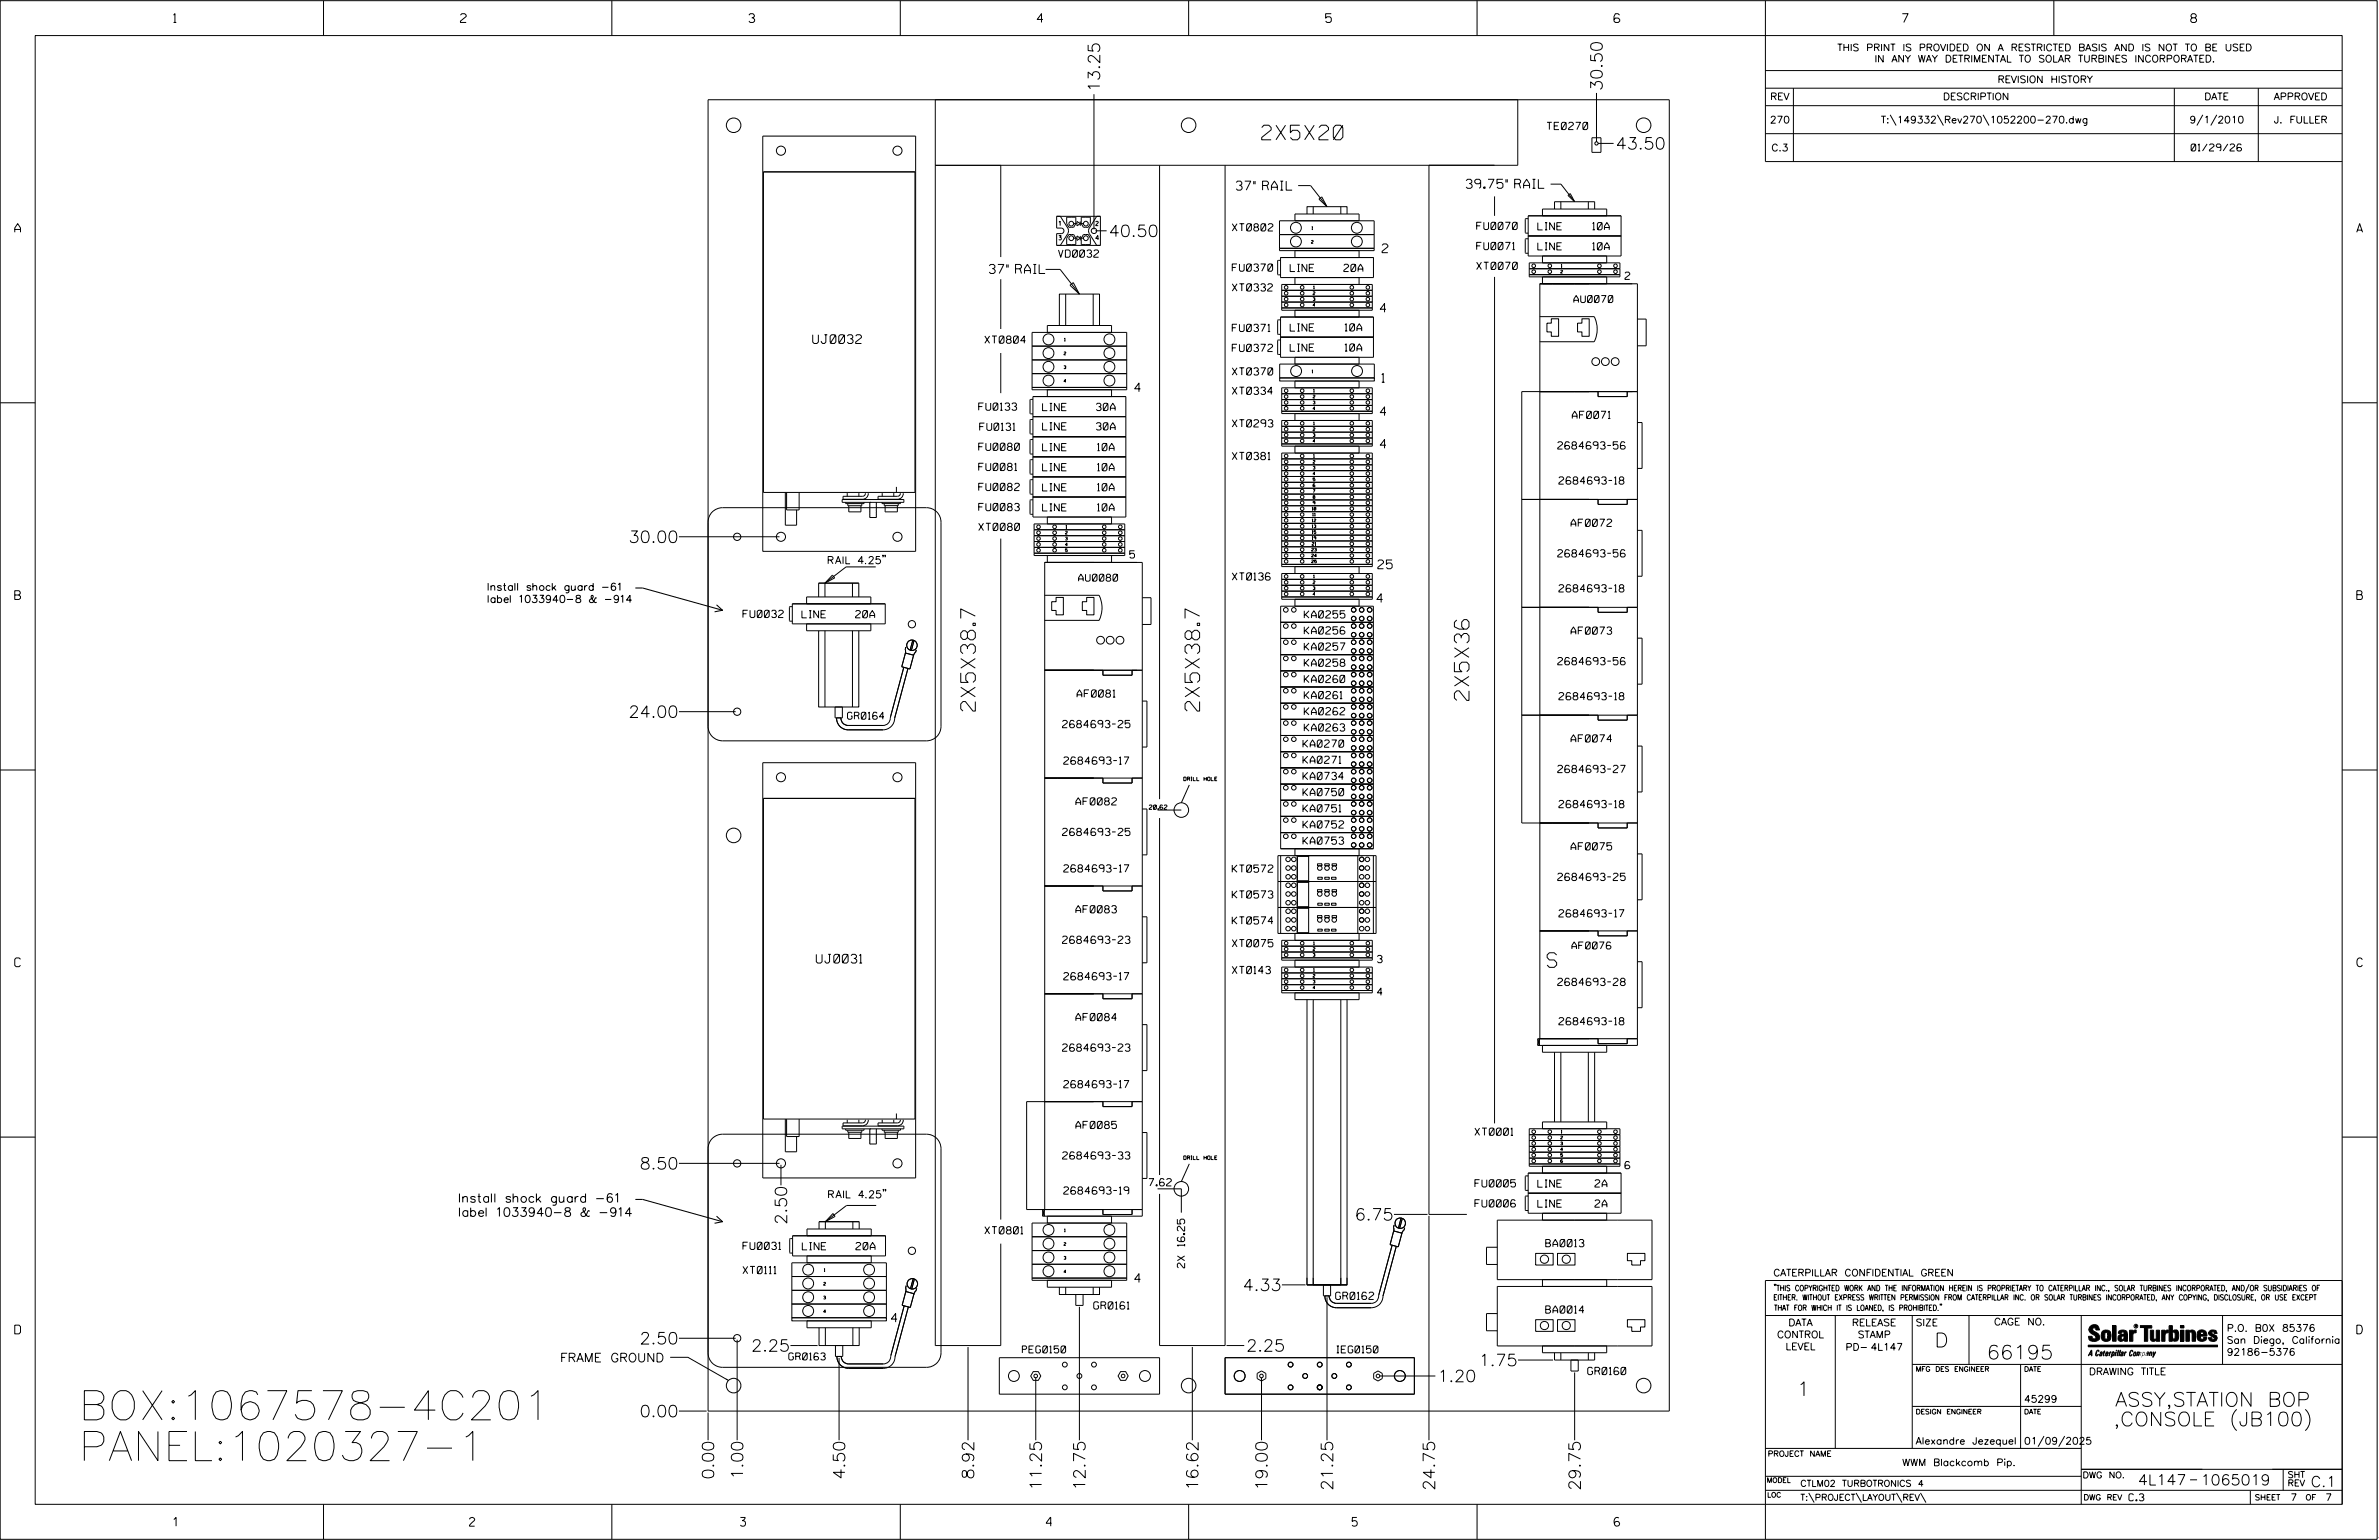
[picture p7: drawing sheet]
<svg xmlns="http://www.w3.org/2000/svg" width="864mm" height="559mm" viewBox="0 0 864 559" stroke-linecap="round" stroke-linejoin="round" font-family="sans-serif">
<defs><g id="words">
<g font-size="10.6">
<text x="28.6" y="515.2">BOX:1067578-4C201</text>
<text x="28.6" y="530">PANEL:1020327-1</text>
</g>
<g font-size="5.3">
<text x="458" y="50.7">2X5X20</text>
<text x="533.3" y="254.1" transform="rotate(-90 533.3 254.1)">2X5X36</text>
<text x="354" y="258" transform="rotate(-90 354 258)">2X5X38.7</text>
<text x="435.5" y="258" transform="rotate(-90 435.5 258)">2X5X38.7</text>
<text x="561.6" y="351">S</text>
</g>
<g font-size="5.1">
<text x="702.3" y="488.8">D</text>
<text x="721.2" y="493.2">66195</text>
<text x="652.2" y="506.5">1</text>
<text x="767.8" y="510.3">ASSY,STATION BOP</text>
<text x="767.2" y="517.4">,CONSOLE (JB100)</text>
</g>
<g font-size="4.2">
<text x="399.2" y="33.4" transform="rotate(-90 399.2 33.4)">13.25</text>
<text x="581.6" y="33" transform="rotate(-90 581.6 33)">30.50</text>
<text x="586.5" y="54.2">43.50</text>
<text x="402.5" y="85.9">40.50</text>
<text x="228.2" y="196.9">30.00</text>
<text x="228.2" y="260.4">24.00</text>
<text x="232.2" y="424.3">8.50</text>
<text x="491.8" y="442.8">6.75</text>
<text x="285.6" y="444.4" transform="rotate(-90 285.6 444.4)">2.50</text>
<text x="451.1" y="468.4">4.33</text>
<text x="232.2" y="487.7">2.50</text>
<text x="272.7" y="490.3">2.25</text>
<text x="452.4" y="490.3">2.25</text>
<text x="536.8" y="495.6">1.75</text>
<text x="521.8" y="501.4">1.20</text>
<text x="232.2" y="514.1">0.00</text>
<text x="259.1" y="536.8" transform="rotate(-90 259.1 536.8)">0.00</text>
<text x="269.7" y="536.8" transform="rotate(-90 269.7 536.8)">1.00</text>
<text x="306.7" y="536.8" transform="rotate(-90 306.7 536.8)">4.50</text>
<text x="353.5" y="536.8" transform="rotate(-90 353.5 536.8)">8.92</text>
<text x="378.1" y="540.9" transform="rotate(-90 378.1 540.9)">11.25</text>
<text x="394" y="540.9" transform="rotate(-90 394 540.9)">12.75</text>
<text x="434.9" y="540.9" transform="rotate(-90 434.9 540.9)">16.62</text>
<text x="460" y="540.9" transform="rotate(-90 460 540.9)">19.00</text>
<text x="483.8" y="540.9" transform="rotate(-90 483.8 540.9)">21.25</text>
<text x="520.8" y="540.9" transform="rotate(-90 520.8 540.9)">24.75</text>
<text x="573.7" y="540.9" transform="rotate(-90 573.7 540.9)">29.75</text>
</g>
<g font-size="3.8">
<text x="776.1" y="538.9">4L147</text>
<text x="798.8" y="538.9">1065019</text>
<text x="838.8" y="539.5">C.1</text>
</g>
<g font-size="3.3">
<text x="448.8" y="69">37&quot; RAIL</text>
<text x="532.2" y="68.3">39.75&quot; RAIL</text>
<text x="359.1" y="99.2">37&quot; RAIL</text>
</g>
<g font-size="3.2">
<text x="63" y="8.2">1</text>
<text x="167.2" y="8.2">2</text>
<text x="271.8" y="8.2">3</text>
<text x="376.5" y="8.2">4</text>
<text x="481.2" y="8.2">5</text>
<text x="690.6" y="8.2">7</text>
<text x="795.3" y="8.2">8</text>
<text x="5.4" y="84.3">A</text>
<text x="855.5" y="84.3">A</text>
<text x="501.7" y="91.7">2</text>
<text x="501.1" y="113.3">4</text>
<text x="295" y="124.6">UJ0032</text>
<text x="411.9" y="142.2">4</text>
<text x="501.6" y="138.7">1</text>
<text x="501.1" y="150.8">4</text>
<text x="501.1" y="162.7">4</text>
<text x="500.2" y="206.4">25</text>
<text x="5.4" y="217.5">B</text>
<text x="499.8" y="218.6">4</text>
<text x="855.6" y="217.5">B</text>
<text x="5.4" y="350.8">C</text>
<text x="296.3" y="349.5">UJ0031</text>
<text x="855.6" y="350.8">C</text>
<text x="166.8" y="436.3">Install shock guard -61</text>
<text x="166.8" y="441.4">label 1033940-8 &amp; -914</text>
<text x="411.9" y="465.3">4</text>
<text x="323.6" y="479.8">4</text>
<text x="5.4" y="484">D</text>
<text x="855.6" y="484">D</text>
<text x="203.3" y="494.2">FRAME GROUND</text>
<text x="62.8" y="553.8">1</text>
<text x="170.4" y="553.8">2</text>
<text x="268.8" y="553.8">3</text>
<text x="379.8" y="553.8">4</text>
<text x="490.8" y="553.8">5</text>
<text x="585.9" y="553.8">6</text>
</g>
<g font-size="2.6">
<text x="561.6" y="47">TE0270</text>
<text x="447.3" y="83.8">XT0802</text>
<text x="536" y="83.3">FU0070</text>
<text x="558.2" y="83.4">LINE</text>
<text x="578.1" y="83.4">10A</text>
<text x="384.2" y="93.3">VD0032</text>
<text x="536" y="90.6">FU0071</text>
<text x="558.2" y="90.7">LINE</text>
<text x="578.1" y="90.7">10A</text>
<text x="447.3" y="98.4">FU0370</text>
<text x="468.4" y="98.5">LINE</text>
<text x="487.8" y="98.5">20A</text>
<text x="536" y="97.8">XT0070</text>
<text x="589.9" y="101.4">2</text>
<text x="447.3" y="105.6">XT0332</text>
<text x="357.5" y="124.6">XT0804</text>
<text x="447.3" y="120.3">FU0371</text>
<text x="468.4" y="120.2">LINE</text>
<text x="488.3" y="120.1">10A</text>
<text x="447.3" y="127.6">FU0372</text>
<text x="468.4" y="127.4">LINE</text>
<text x="488.3" y="127.4">10A</text>
<text x="447.3" y="136.1">XT0370</text>
<text x="447.3" y="143.1">XT0334</text>
<text x="355.3" y="148.9">FU0133</text>
<text x="378.5" y="149">LINE</text>
<text x="398" y="149">30A</text>
<text x="447.3" y="155">XT0293</text>
<text x="570.8" y="151.9">AF0071</text>
<text x="355.6" y="156.2">FU0131</text>
<text x="378.5" y="156">LINE</text>
<text x="398" y="156">30A</text>
<text x="355.3" y="163.4">FU0080</text>
<text x="378.5" y="163.6">LINE</text>
<text x="398.4" y="163.6">10A</text>
<text x="447.3" y="166.8">XT0381</text>
<text x="565.5" y="163">2684693-56</text>
<text x="355.3" y="170.7">FU0081</text>
<text x="378.5" y="170.9">LINE</text>
<text x="398.4" y="170.8">10A</text>
<text x="355.3" y="178">FU0082</text>
<text x="378.5" y="178.2">LINE</text>
<text x="398.4" y="178.1">10A</text>
<text x="565.9" y="175.7">2684693-18</text>
<text x="355.3" y="185.3">FU0083</text>
<text x="378.5" y="185.4">LINE</text>
<text x="398.4" y="185.4">10A</text>
<text x="570.3" y="191">AF0072</text>
<text x="355.3" y="192.5">XT0080</text>
<text x="410.1" y="202.5">5</text>
<text x="565.5" y="202.1">2684693-56</text>
<text x="300.6" y="204.6">RAIL 4.25&quot;</text>
<text x="177.2" y="214.3">Install shock guard -61</text>
<text x="447.3" y="210.5">XT0136</text>
<text x="565.9" y="214.8">2684693-18</text>
<text x="177.2" y="218.7">label 1033940-8 &amp; -914</text>
<text x="269.7" y="224.1">FU0032</text>
<text x="291.1" y="224.2">LINE</text>
<text x="310.6" y="224.2">20A</text>
<text x="473.5" y="224.3">KA0255</text>
<text x="473.5" y="230.1">KA0256</text>
<text x="570.3" y="230.2">AF0073</text>
<text x="473.5" y="235.9">KA0257</text>
<text x="473.5" y="241.8">KA0258</text>
<text x="565.5" y="241.2">2684693-56</text>
<text x="473.5" y="247.7">KA0260</text>
<text x="391" y="253">AF0081</text>
<text x="473.5" y="253.5">KA0261</text>
<text x="565.9" y="253.9">2684693-18</text>
<text x="473.5" y="259.4">KA0262</text>
<text x="385.7" y="264.1">2684693-25</text>
<text x="473.5" y="265.3">KA0263</text>
<text x="570.3" y="269.3">AF0074</text>
<text x="473" y="271.1">KA0270</text>
<text x="386.1" y="277.3">2684693-17</text>
<text x="473" y="277">KA0271</text>
<text x="565.5" y="280.4">2684693-27</text>
<text x="473" y="282.9">KA0734</text>
<text x="390.5" y="292.1">AF0082</text>
<text x="473" y="288.8">KA0750</text>
<text x="565.9" y="293.1">2684693-18</text>
<text x="473" y="294.6">KA0751</text>
<text x="385.7" y="303.2">2684693-25</text>
<text x="473" y="300.5">KA0752</text>
<text x="473" y="306.4">KA0753</text>
<text x="570.3" y="308.4">AF0075</text>
<text x="386.1" y="316.4">2684693-17</text>
<text x="447.3" y="316.5">KT0572</text>
<text x="565.5" y="319.5">2684693-25</text>
<text x="447.3" y="325.9">KT0573</text>
<text x="390.5" y="331.3">AF0083</text>
<text x="447.3" y="335.3">KT0574</text>
<text x="565.9" y="332.7">2684693-17</text>
<text x="385.7" y="342.3">2684693-23</text>
<text x="447.3" y="343.6">XT0075</text>
<text x="447.3" y="353.3">XT0143</text>
<text x="500" y="349.3">3</text>
<text x="386.1" y="355.6">2684693-17</text>
<text x="565.5" y="357.6">2684693-28</text>
<text x="500" y="361.2">4</text>
<text x="390.5" y="370.4">AF0084</text>
<text x="565.9" y="371.9">2684693-18</text>
<text x="385.7" y="381.5">2684693-23</text>
<text x="386.1" y="394.7">2684693-17</text>
<text x="390.5" y="409.5">AF0085</text>
<text x="535.4" y="412">XT0001</text>
<text x="385.7" y="420.6">2684693-33</text>
<text x="589.9" y="424.1">6</text>
<text x="417" y="430.3">7.62</text>
<text x="535.4" y="430.7">FU0005</text>
<text x="558.2" y="430.8">LINE</text>
<text x="579" y="430.7">2A</text>
<text x="300.8" y="434.7">RAIL 4.25&quot;</text>
<text x="386.1" y="433.3">2684693-19</text>
<text x="535.4" y="438">FU0006</text>
<text x="558.2" y="438.1">LINE</text>
<text x="579" y="438">2A</text>
<text x="357.5" y="447.8">XT0801</text>
<text x="269.7" y="453.4">FU0031</text>
<text x="291.2" y="453.5">LINE</text>
<text x="310.7" y="453.5">20A</text>
<text x="561.1" y="452.4">BA0013</text>
<text x="430" y="460" transform="rotate(-90 430 460)">2X 16.25</text>
<text x="269.7" y="462.2">XT0111</text>
<text x="484.9" y="471.5">GR0162</text>
<text x="397.1" y="475">GR0161</text>
<text x="561.1" y="476.5">BA0014</text>
<text x="576.4" y="498.8">GR0160</text>
</g>
<g font-size="2.5">
<text x="666.9" y="18.5">THIS PRINT IS PROVIDED ON A RESTRICTED BASIS AND IS NOT TO BE USED</text>
<text x="680.5" y="22.6">IN ANY WAY DETRIMENTAL TO SOLAR TURBINES INCORPORATED.</text>
<text x="725.1" y="30">REVISION HISTORY</text>
<text x="642.6" y="36.3">REV</text>
<text x="705.3" y="36.3">DESCRIPTION</text>
<text x="800.2" y="36.3">DATE</text>
<text x="825.4" y="36.3">APPROVED</text>
<text x="642.5" y="44.7">270</text>
<text x="682.8" y="44.7">T:\149332\Rev270\1052200-270.dwg</text>
<text x="794.8" y="44.7">9/1/2010</text>
<text x="825.5" y="44.7">J. FULLER</text>
<text x="643" y="54.8">C.3</text>
<text x="795.4" y="54.8">01/29/26</text>
<text x="571.3" y="109.8">AU0070</text>
<text x="391.6" y="210.9">AU0080</text>
<text x="307.7" y="261">GR0164</text>
<text x="570.6" y="344.3">AF0076</text>
<text x="643.8" y="463">CATERPILLAR CONFIDENTIAL GREEN</text>
<text x="645.1" y="485.5">CONTROL</text>
<text x="649.2" y="481.1">DATA</text>
<text x="672.3" y="481.1">RELEASE</text>
<text x="674.4" y="485.5">STAMP</text>
<text x="695.4" y="481.1">SIZE</text>
<text x="723.8" y="480.8">CAGE NO.</text>
<text x="808.4" y="483.1">P.O. B0X 85376</text>
<text x="371.1" y="490.9">PEG0150</text>
<text x="485.3" y="490.9">IEG0150</text>
<text x="648.2" y="489.8">LEVEL</text>
<text x="669.9" y="490">PD- 4L147</text>
<text x="808.4" y="487.5">San Diego, California</text>
<text x="808.4" y="491.8">92186-5376</text>
<text x="286.4" y="493.5">GR0163</text>
<text x="758.3" y="498.9">DRAWING TITLE</text>
<text x="734.8" y="508.9">45299</text>
<text x="695.4" y="524.1">Alexandre Jezequel</text>
<text x="734.8" y="524.1">01/09/2025</text>
<text x="690.5" y="531.9">WWM Blackcomb Pip.</text>
<text x="772.8" y="544.6">C.3</text>
<text x="831.4" y="544.6">7</text>
<text x="844.1" y="544.6">7</text>
</g>
<g font-size="2.3">
<text x="653.5" y="539.4">CTLM02 TURBOTRONICS 4</text>
<text x="756" y="536.3">DWG NO.</text>
<text x="830.4" y="539.3">REV</text>
<text x="830.4" y="536.2">SHT</text>
<text x="653.5" y="544.5">T:\PROJECT\LAYOUT\REV\</text>
</g>
<g font-size="2">
<text x="643.8" y="468.4">&quot;THIS COPYRIGHTED WORK AND THE INFORMATION HEREIN IS PROPRIETARY TO CATERPILLAR INC., SOLAR TURBINES INCORPORATED, AND/OR SUBSIDIARIES OF</text>
<text x="643.8" y="471.8">EITHER. WITHOUT EXPRESS WRITTEN PERMISSION FROM CATERPILLAR INC. OR SOLAR TURBINES INCORPORATED, ANY COPYING, DISCLOSURE, OR USE EXCEPT</text>
<text x="644" y="475.6">THAT FOR WHICH IT IS LOANED, IS PROHIBITED.&quot;</text>
<text x="641.7" y="528.5">PROJECT NAME</text>
<text x="756.3" y="544.3">DWG REV</text>
<text x="818.5" y="544.3">SHEET</text>
<text x="836.9" y="544.3">OF</text>
</g>
<g font-size="1.8">
<text x="695.4" y="497.6">MFG DES ENGINEER</text>
<text x="734.8" y="497.6">DATE</text>
<text x="695.4" y="513.1">DESIGN ENGINEER</text>
<text x="734.8" y="513.1">DATE</text>
<text x="641.3" y="538">MODEL</text>
<text x="641.5" y="543.3">LOC</text>
</g>
<g font-size="1.6">
<text x="384.3" y="81.9">1</text>
<text x="397.7" y="81.9">2</text>
<text x="384.3" y="87.1">3</text>
<text x="397.8" y="87.1">4</text>
<text x="417.2" y="293.7">20.62</text>
</g>
<g font-size="1.3">
<text x="429.7" y="283.3">DRILL HOLE</text>
<text x="429.7" y="420.7">DRILL HOLE</text>
</g>
<g font-size="1.1">
<text x="476.2" y="83.3">1</text>
<text x="476" y="88.3">2</text>
<text x="566.5" y="99.1">2</text>
<text x="566.7" y="97">1</text>
<text x="476.6" y="106.9">2</text>
<text x="476.8" y="104.8">1</text>
<text x="476.6" y="109.1">3</text>
<text x="476.6" y="111.2">4</text>
<text x="386.4" y="123.8">1</text>
<text x="386.2" y="128.8">2</text>
<text x="386.2" y="133.8">3</text>
<text x="476.3" y="135.3">1</text>
<text x="386.2" y="138.8">4</text>
<text x="476.8" y="142.3">1</text>
<text x="476.6" y="144.4">2</text>
<text x="476.6" y="146.6">3</text>
<text x="476.6" y="148.7">4</text>
<text x="476.8" y="154.2">1</text>
<text x="476.6" y="156.3">2</text>
<text x="476.6" y="158.4">3</text>
<text x="476.6" y="160.5">4</text>
<text x="476.8" y="166">1</text>
<text x="476.6" y="168.1">2</text>
<text x="476.6" y="170.2">3</text>
<text x="476.6" y="172.4">4</text>
<text x="476.6" y="174.5">5</text>
<text x="476.6" y="178.7">7</text>
<text x="476.3" y="185.1">10</text>
<text x="476.6" y="180.9">8</text>
<text x="476.6" y="183">9</text>
<text x="386.9" y="191.7">1</text>
<text x="476.3" y="189.4">12</text>
<text x="476.3" y="191.5">13</text>
<text x="476.5" y="187.2">11</text>
<text x="386.8" y="193.8">2</text>
<text x="386.8" y="196">3</text>
<text x="476.3" y="193.6">15</text>
<text x="476.3" y="195.7">19</text>
<text x="476.3" y="197.9">21</text>
<text x="386.8" y="200.2">5</text>
<text x="386.8" y="198.1">4</text>
<text x="476.1" y="200">23</text>
<text x="476.1" y="202.1">24</text>
<text x="476.1" y="204.2">25</text>
<text x="476.8" y="209.7">1</text>
<text x="476.6" y="211.8">2</text>
<text x="476.6" y="213.9">3</text>
<text x="476.6" y="216.1">4</text>
<text x="476.6" y="344.9">2</text>
<text x="476.6" y="347">3</text>
<text x="476.8" y="342.8">1</text>
<text x="476.8" y="352.5">1</text>
<text x="476.6" y="354.6">2</text>
<text x="476.6" y="356.7">3</text>
<text x="476.6" y="358.9">4</text>
<text x="566.5" y="413.3">2</text>
<text x="566.7" y="411.2">1</text>
<text x="566.5" y="415.4">3</text>
<text x="566.5" y="417.6">4</text>
<text x="566.5" y="419.7">5</text>
<text x="566.5" y="421.8">6</text>
<text x="386.4" y="447">1</text>
<text x="386.2" y="451.9">2</text>
<text x="299.2" y="461.4">1</text>
<text x="386.2" y="456.9">3</text>
<text x="386.2" y="461.9">4</text>
<text x="299" y="466.4">2</text>
<text x="299" y="471.4">3</text>
<text x="299" y="476.4">4</text>
</g>
<text font-size=".9" x="775.1" y="481.7">R</text>
</g></defs>
<g fill="none" stroke="#000" stroke-width=".36">
<path d="M.1 .2h862.8v558.4h-862.8zM12.8 12.9h837.4v533h-837.4zM117.4 .2v12.7M222.1 .2v12.7M326.8 .2v12.7M431.5 .2v12.7M536.2 .2v12.7M587.9 5.5l-.5-.5h-1l-.5 1v1.7l.5 .4h1l.6-.4v-.6l-.6-.5h-1l-.5 .5M640.9 .2v58.4h209.3M745.6 .2v12.7M257 36.2h349v475.8h-349zM339.5 36.2v452h23.8v-36.9"/>
<path d="M397.1 34.2v49M551 36.2v23.8h-211.5M579.5 33.7v17.8M640.9 25.6h209.3M640.9 32h209.3M640.9 38.3h209.3M651 32v26.6M789.3 32v26.6M819.8 32v26.6M276.9 49.4h55.5v150.7h-55.5zM518.7 60v380.7h13.8M577.9 50h3.3v5.3h-3.3z"/>
<path d="M580.1 52h5.7M640.9 48.5h209.3M686.2 41.7l2.1 3.8M703.3 41.7l2.2 3.8M719.9 41.7l2.1 3.8M799.6 41.7l-2.1 3.8M804.7 41.7l-2.2 3.8M277.1 62.4h55v116.3h-55zM363.3 60v33.3M383.6 78.5h15.9v10.5h-15.9v-4.2h1.6a1.01 1.01 0 0 0 1-1 1.01 1.01 0 0 0-1-1h-1.6zM384.9 78.5l2.7 4.2a2.06 2.06 0 0 1 0 2.1l-2.7 4.2M387.2 78.8h3.3v2.3l-.8 1.4h-1.7l-.8-1.4z"/>
<path d="M392.5 78.8h3.3v2.3l-.8 1.4h-1.7l-.8-1.4zM398.1 78.5l-2.6 4.2a1.86 1.86 0 0 0 0 2.1l2.6 4.2M420.9 60v230M444.7 60v428.2h-23.8v-55M471.2 67.3h4.6l5.9 7.7M474.5 77.6v-2.6h14.5v2.6M476.7 75v2.6M478.8 72.2l1-.8 1.9 3.6zM486.7 75v2.6M542.5 71.3v7M554.7 78.3h33.8v14.6h-33.8zM554.7 79.3l-1 .3v4.8l1 .2"/>
<path d="M559.9 78.3v-2.5h23.3v2.5M562.9 66.8h3.7l5 6.4M564.3 75.8v-2.6h14.6v2.6M566.6 73.2v2.6M569.2 70.9l.8-.7 1.6 3zM576.6 73.2v2.6M379.6 97.8h5.2l7 8.9M388 85.1h1.7l.8 1.3v2.4h-3.3v-2.4zM389.7 81.1h1.2M389.7 86.4h1.2M390.9 85.6l1.2 .8-1.2 .8zM390.9 80.4l1.2 .7-1.2 .9z"/>
<path d="M392.1 86.4h1.2M392.1 80.4v1.6M392.1 85.6v1.6M392.1 81.1h1.2M393.3 85.1h1.7l.8 1.3v2.4h-3.3v-2.4zM397.7 83.7h4M464.5 85.1h34.3M464.5 80.1h34.3v10.8h-34.3zM464.5 90.1h34.3M464.9 94.5l-1.1 .2v4.8l1.1 .2M464.9 93.5h33.7v7.2h-33.7zM470.1 80.1v-2.5h23.3v2.5"/>
<path d="M470.1 90.9v2.6M493.4 90.9v2.6M554.7 85.6h33.8M554.7 86.6l-1 .3v4.8l1 .2M555.1 95.4h32.9v5.1h-32.9zM555.1 97.5h32.9M555.1 99.7h32.9M559.9 92.9v2.5M583.2 92.9v2.5M363.3 101.3v18.1M384.6 118.1v-11.4h14.5v11.4M386.9 106.7v11.4"/>
<path d="M388.4 103.5l1.2-.9 2.2 4.1zM396.8 106.7v11.4M464.9 116.1l-1.1 .2v4.8l1.1 .2M464.9 115h33.7v14.6h-33.7zM465.3 111.7h32.9M465.3 103.2h32.9v9.4h-32.9zM465.3 105.3h32.9M465.3 107.5h32.9M465.3 109.6h32.9M470.1 100.7v2.5M470.1 112.6v2.4M493.4 100.7v2.5"/>
<path d="M493.4 112.6v2.4M542.5 100.5v307.1M559 114.9h19.7a10.3 10.3 0 0 1 0 9.1h-19.7M559.9 100.5v2.5M563.1 115.7h2.7v6.3h-2.7v-1.6h-1.5v-3.1h1.5zM574.3 115.7h2.6v6.3h-2.6v-1.6h-1.6v-3.1h1.6zM583.2 100.5v2.5M594.4 115.8h3.2v9.7h-3.2M363.3 128.1v14.6M374.6 120.6h34.4v20.8h-34.4zM374.6 125.6h34.4M374.6 130.6h34.4"/>
<path d="M374.6 135.6h34.4M380.2 120.6v-2.5h23.3v2.5M464.5 137.1h34.4v1.2h-34.4zM464.5 132.1h34.4v5h-34.4zM464.9 123.4l-1.1 .2v4.8l1.1 .2M464.9 122.3h33.7M470.1 129.6v2.5M493.4 129.6v2.5M.1 146.2h12.7M374.7 140.6h34.3M375 143.9h33.7v43.7h-33.7zM375 158.5h33.7"/>
<path d="M375 151.2h33.7M375 159.5l-1.1 .2v4.8l1.1 .2M375 144.9l-1.1 .2v4.9l1.1 .2M375 152.2l-1.1 .2v4.9l1.1 .2M380.2 141.4v2.5M403.5 141.4v2.5M465.3 149.2h32.9M465.3 140.7h32.9v9.4h-32.9zM465.3 152.6h32.9v9.3h-32.9zM465.3 154.7h32.9M465.3 156.8h32.9M465.3 158.9h32.9"/>
<path d="M465.3 142.9h32.9M465.3 145h32.9M465.3 147.1h32.9M470.1 150.1v2.5M493.4 140.7v-2.4h-23.3v2.4M493.4 150.1v2.5M580.1 142.1v1.8h10.6v-1.8M594.4 142.1h-42v156.5h42M594.4 153.3h1.7v16.7h-1.7M850.2 146.2h12.7M285.1 178.7v11.9h4.1v-5.6M285.5 178.7v6.3h4.6v-6.3"/>
<path d="M307.6 178.9v1.2M311.8 178.9v1.2M314.1 178.9l-.2 .8-.8 .4h-7.1v1.1h7.1a2.11 2.11 0 0 0 2.1-2.3M320.3 178.9v1.2M324.4 178.9v1.2M325.4 176.7v2M326.8 178.9l-.2 .8-.8 .4h-7.1v1.1h7.1a2.11 2.11 0 0 0 2.1-2.3M375 165.8h33.7M375 173h33.7M375 166.8l-1.1 .2v4.8l1.1 .2M375 174.1l-1.1 .2v4.8l1.1 .2M465.3 161.1h32.9"/>
<path d="M465.3 164.4h32.9v41.2h-32.9zM465.3 179.3h32.9M465.3 166.5h32.9M465.3 168.7h32.9M465.3 170.8h32.9M465.3 172.9h32.9M465.3 175h32.9M465.3 177.2h32.9M470.1 161.9v2.5M477.3 175.7l-.5-.2-.2 .4v.6l.6 .1v-.5l-.6 .1M493.4 161.9v2.5M246.5 194.8h36.5"/>
<path d="M257 189.5a5.2 5.2 0 0 1 5.3-5.3h74a5.2 5.2 0 0 1 5.3 5.3v74a5.2 5.2 0 0 1-5.3 5.3h-74a5.2 5.2 0 0 1-5.3-5.3M305.7 181.3h22.4v1h-22.4zM307 182.3v.4h6.7v-.4M307.8 182.7v.8h5v-.8M308.1 183.5v2.2h4.4v-2.2M318.2 182.3l-.2 .8 .2 .3-.2 .2 .2 .3-.2 .2 .2 .3-.2 .3 .2 .3-.2 .2 .2 .3-.2 .2 .2 .3-.2 .3 .2 .2-.2 .3 .2 .3-.2 .2 .2 .3-2.5 .2 .2-.7-.3-.3 .3-.3-.3-.2 .3-.3-.3-.3 .3-.2-.3-.3 .3-.2-.3-.3 .3-.3-.3-.3 .3-.2-.3-.3 .3-.2-.3-.3 .3-.3-.3-.2 .6-.3M320.2 182.3v.4h6.7v-.4M321 182.7v.8h5.1v-.8M321.3 183.5v2.2h4.5v-2.2M363.3 195.4v247.1M375 180.3h33.7M375 181.4l-1.1 .2v4.8l1.1 .2"/>
<path d="M375.4 190.1h32.9v11.5h-32.9zM375.4 192.2h32.9M375.4 194.4h32.9M375.4 196.5h32.9M375.4 198.6h32.9M380.2 187.6v2.5M403.5 187.6v2.5M465.3 183.5h32.9M465.3 187.8h32.9M465.3 181.4h32.9M465.3 185.7h32.9M465.3 189.9h32.9"/>
<path d="M465.3 192h32.9M465.3 194.2h32.9M465.3 196.3h32.9M465.3 198.4h32.9M552.4 181.2h42M580.1 181.2v1.8h10.6v-1.8M594.4 192.4h1.7v16.7h-1.7M287.6 219.1h33.7v7.3h-33.7zM292.8 219.1v-2.5h23.3v2.5M297.2 216.6v-5h14.5v5M299.5 211.6v5M302.2 208.7l.8 1-3.5 1.9z"/>
<path d="M309.5 211.6v5M317.9 205.7h-10.8l-7.6 5.9M320.6 201.5h-.2h.2l-.2 .7M321.4 201.5h-.2h.2l-.2 .7M375.4 200.7h32.9M379.2 216h19.8a10.3 10.3 0 0 1 0 9.1h-19.8M380.2 201.6v2.5M381.8 218.3h1.6v-1.5h2.6v6.3h-2.6v-1.6h-1.6zM392.9 218.3h1.6v-1.5h2.6v6.3h-2.6v-1.6h-1.6zM403.5 201.6v2.5M414.7 216.9h3.1v9.7h-3.1M464.9 220h33.6v88h-33.6z"/>
<path d="M465.3 216.6h32.9M465.3 204.8h32.9M465.3 208.1h32.9v9.4h-32.9zM465.3 210.2h32.9M465.3 212.4h32.9M465.3 214.5h32.9M465.3 200.5h32.9M465.3 202.7h32.9M470.1 205.6v2.5M470.1 217.5v2.5M493.4 205.6v2.5M493.4 217.5v2.5"/>
<path d="M287.6 220.1l-1 .2v4.9l1 .2M292.8 226.4v2.5h23.3v-2.5M297.2 228.9v27.6h14.5v-27.6M299.5 228.9v27.6M309.5 228.9v27.6M328.7 237l2.9 .7-1.3 5-3-.8zM328.8 234.8l-.2 2.3M331.4 232.3l-1 3.6M331.8 232.4l-1 3.6M332.6 235.8l-1 2.1M464.9 237.6h33.6M464.9 231.7h33.6"/>
<path d="M464.9 225.8h33.6M552.4 220.4h42M580.1 220.4v1.8h10.6v-1.8M594.4 231.6h1.7v16.6h-1.7M246.5 258.2h20.6M303.1 256.5h2.7v4h-2.7zM328.1 242.1l-4.8 18.1a2.82 2.82 0 0 1-2.8 3h-12.6a2.65 2.65 0 0 1-2.6-2.7M329.6 242.5l-4.8 18.1a4.3 4.3 0 0 1-4.3 4.2h-12.6a4.2 4.2 0 0 1-4.2-4.3M379.2 243.2h35.5M400.4 243.2v1.8h10.6v-1.8M414.7 254.4h1.6v16.7h-1.6M464.9 243.4h33.6"/>
<path d="M464.9 249.3h33.6M464.9 255.2h33.6M552.4 259.5h42M580.1 259.5v1.8h10.6v-1.8M.1 279.4h12.7M276.9 276.8h55.5v150.6h-55.5zM464.9 261h33.6M464.9 266.9h33.6M464.9 272.8h33.6M464.9 278.6h33.6M594.4 270.7h1.7v16.7h-1.7M850.2 279.4h12.7"/>
<path d="M277.1 289.7h55v116.3h-55zM379.2 282.3h35.5M400.4 282.3v1.8h10.6v-1.8M414.7 293.5h1.6v16.7h-1.6M420.2 293.9h8.6M420.9 296.8v129.6M431.7 284.8l-2.9 6.5M464.9 284.5h33.6M464.9 290.4h33.6M464.9 296.2h33.6M580.1 298.6v1.8h10.6v-1.8M463.9 310.5h35.6v28.2h-35.6z"/>
<path d="M463.9 319.9h35.6M464.9 310.5v28.2M464.9 302.1h33.6M470.1 308v2.5M470.9 310.5v28.2M471 310.8h4.1M471 319.6h4.1M475.1 310.5v28.2M478.3 313.4h1.6v.7h-1.6zM478.4 318.3h1.6v.8h-1.6zM480.9 318.3h1.6v.8h-1.6zM480.9 313.4h1.6v.7h-1.6z"/>
<path d="M483.4 318.3h1.6v.8h-1.6zM483.6 313.4h1.6v.7h-1.6zM492.9 310.5v28.2M493.4 308v2.5M498.5 310.5v28.2M594.4 309.8h1.7v16.7h-1.7M379.2 321.5h35.5M400.4 321.5v1.8h10.6v-1.8M414.7 332.7h1.6v16.7h-1.6M463.9 329.3h35.6M470.1 338.7v2.5M471 320.2h4.1"/>
<path d="M471 329h4.1M471 329.6h4.1M471 338.4h4.1M478.3 322.8h1.6v.8h-1.6zM478.3 332.2h1.6v.8h-1.6zM478.4 327.7h1.6v.8h-1.6zM478.4 337.1h1.6v.8h-1.6zM480.9 327.7h1.6v.8h-1.6zM480.9 322.8h1.6v.8h-1.6zM480.9 337.1h1.6v.8h-1.6zM480.9 332.2h1.6v.8h-1.6zM483.4 327.7h1.6v.8h-1.6z"/>
<path d="M483.4 337.1h1.6v.8h-1.6zM483.6 322.8h1.6v.8h-1.6zM483.6 332.2h1.6v.8h-1.6zM493.4 338.7v2.5M559 337.8h35.4M580.1 337.8v1.8h10.6v-1.8M465.3 347.6h32.9M465.3 359.4h32.9M465.3 341.2h32.9v7.2h-32.9zM465.3 350.9h32.9v9.4h-32.9zM465.3 343.3h32.9M465.3 345.4h32.9"/>
<path d="M465.3 353h32.9M465.3 355.1h32.9M465.3 357.3h32.9M470.1 348.4v2.5M493.4 348.4v2.5M594.4 349h1.7v16.7h-1.7M379.2 360.6h35.5M400.4 360.6v1.8h10.6v-1.8M414.7 371.8h1.6v16.7h-1.6M470.1 360.3v2.4h23.3v-2.4M474.5 362.7v103.5h14.5v-103.5M476.7 362.7v103.5"/>
<path d="M486.7 362.7v103.5M558.2 376.9v2.4M558.2 376.9h36.2M558.2 376.9l.6 2.4v-2.4l-.6 2.4M559 376.9v-273.9h35.4v276.3h-36.2M559.9 379.3v2.5h23.3v-2.5M580.1 376.9v1.8h10.6v-1.8M400.4 399.7v1.8h10.6v-1.8M414.7 399.7h-42v39.2h42M564.3 381.8v25.3M566.6 381.8v25.3M576.6 381.8v25.3"/>
<path d="M578.9 381.8v25.3M.1 412.6h12.7M257 416.8a5.2 5.2 0 0 1 5.3-5.2h74a5.2 5.2 0 0 1 5.3 5.2v74.1a5.2 5.2 0 0 1-5.3 5.2h-74a5.2 5.2 0 0 1-5.3-5.2M285.1 406v11.9h4.1v-5.5M285.5 406v6.4h4.6v-6.4M305.7 408.6h22.4v1h-22.4zM307 409.6v.5h6.7v-.5M307.6 406.3v1.2M307.8 410.1v.7h5v-.7M308.1 410.8v2.3h4.4v-2.3M311.8 406.3v1.2M314.1 406.3l-.2 .7-.8 .5h-7.1v1h7.1a2.11 2.11 0 0 0 2.1-2.2"/>
<path d="M316.2 409.6l-.6 .3 .3 .3-.3 .3 .3 .2-.3 .3 .3 .3-.3 .2 .3 .3-.3 .2 .3 .3-.3 .3 .3 .3-.3 .2 .3 .3-.3 .2 .3 .3-.3 .3 .3 .2-.2 .7 2.5-.1-.2-.3 .2-.3-.2-.2 .2-.3-.2-.3 .2-.2-.2-.3 .2-.2-.2-.3 .2-.3-.2-.3 .2-.2-.2-.3 .2-.2-.2-.3 .2-.3-.2-.2 .2-.9M320.2 409.6v.5h6.7v-.5M320.3 406.3v1.2M321 410.1v.7h5.1v-.7M321.3 410.8v2.3h4.5v-2.3M324.4 406.3v1.2M325.4 404v2M326.8 406.3l-.2 .7-.8 .5h-7.1v1h7.1a2.11 2.11 0 0 0 2.1-2.2M414.7 411h1.6v16.6h-1.6M555.1 409.6h32.9v13.6h-32.9zM555.1 411.7h32.9M555.1 413.8h32.9"/>
<path d="M555.1 416h32.9M555.1 418.1h32.9M559.9 409.6v-2.5h23.3v2.5M850.2 412.6h12.7M246.5 422.1h36.5M283.5 422.7v7.4M318.1 437.4h-10.8l-7.7 5.9M320.8 431.7h-.3h.3l-.3 .6M321.6 431.7h-.3h.3l-.3 .6M378.5 438.9l.6 2.4v-2.4l-.6 2.4zM379.2 438.9v-234.8h35.5v237.2h-36.2M400.4 438.9v1.8h10.6v-1.8"/>
<path d="M420.2 431.4h8.6v8.6M431.7 422.3l-2.9 6.4M554.7 433h33.8M554.7 426.7l-1 .2v4.8l1 .2M554.7 434l-1 .2v4.8l1 .2M554.7 425.7h33.8v14.5h-33.8zM555.1 422.3h32.9M555.1 420.2h32.9M559.9 423.2v2.5M583.2 423.2v2.5M287.4 458.2h34.4v20h-34.4zM287.7 449.4l-1 .3v4.8l1 .2"/>
<path d="M287.7 448.4h33.8v7.3h-33.8zM292.9 448.4v-2.5h23.4v2.5M292.9 455.7v2.5M297.3 445.9v-2.6h14.6v2.6M299.6 443.3v2.6M302.4 440.3l.7 1.1-3.5 1.9zM309.6 443.3v2.6M316.3 455.7v2.5M374.6 443.8h34.4v20.8h-34.4zM374.6 448.8h34.4M374.6 453.8h34.4M374.6 458.8h34.4"/>
<path d="M380.2 441.3v2.5M403.5 441.3v2.5M505.4 451.8l-4.9 18.1a2.82 2.82 0 0 1-2.7 3h-12.7a2.65 2.65 0 0 1-2.6-2.7M505.9 446.7l3 .8-1.3 4.9-3-.8zM506 440.7h12.2M506.1 444.5l-.2 2.3M506.9 452.2l-4.9 18.1a4.2 4.2 0 0 1-4.2 4.2h-12.7a4.2 4.2 0 0 1-4.2-4.3M508.6 442l-1 3.6M509.1 442.1l-1 3.6M509.9 445.5l-1.1 2.1M518.7 441.2v81.4M543.5 452.6h-3.9v6.2h3.9"/>
<path d="M557.5 454.8h6.3v4.2h-6.3zM559.9 440.2v2.5h39.8v21.6h-39.8v2.5h39.8v21.6h-39.8v2.5h23.3v-2.5M565.4 454.8h6.3v4.2h-6.3zM571.6 442.7h-28.1v21.6h28.1M583.2 440.2v2.5M590.8 454.8h6.3v2.6h-1.6v1.6h-3.2v-1.6h-1.5zM287.4 478.2h34.4v1.1h-34.4zM287.4 463.2h34.4M287.4 468.2h34.4M287.4 473.2h34.4M292.9 479.3h23.4v2.5h-23.4zM328.2 473.8l-4.8 18.1a2.81 2.81 0 0 1-2.7 3h-12.7a2.65 2.65 0 0 1-2.6-2.7"/>
<path d="M328.8 468.6l3 .8-1.4 5-2.9-.8zM329 466.5l-.2 2.3M329.7 474.2l-4.8 18.1a4.2 4.2 0 0 1-4.2 4.2h-12.7a4.2 4.2 0 0 1-4.2-4.3M331.5 464l-1 3.6M331.9 464.1l-.9 3.6M332.8 467.5l-1 2.2M374.7 463.8h34.3M384.6 467.1v2.6h14.5v-2.6M386.9 467.1v2.6M390.5 469.7h2.7v4h-2.7zM391.8 474.2v48.4M396.8 467.1v2.6"/>
<path d="M403.5 464.6v2.5h-23.3v-2.5M465.3 466.2h8.6M474.5 466.2h14.5M476.7 463.6v2.6h10v-2.6M480.4 466.2v4h2.6v-4M481.7 470.7v51.9M543.5 476.6h-3.9v6.3h3.9M557.5 478.9h6.3v4.2h-6.3zM565.4 478.9h6.3v4.2h-6.3zM571.6 466.8h-28.1v21.6h28.1M583.2 464.3v2.5M590.8 478.9h6.3v2.6h-1.6v1.6h-3.2v-1.6h-1.5z"/>
<path d="M640.9 477.3h209.3M644.2 466.1l-.1 .4M644.7 466.1l-.2 .4M666.2 477.3v48.3M694.2 477.3v48.3M704.4 473.3l-.1 .4M704.8 473.3l-.1 .4M714.8 477.3v17.8M755.5 477.3v68.6M806.8 477.3v17.8M816.5 466l-1.4 3.1M850.2 464.6h-209.3v94"/>
<path d="M850.2 464.8v81.1M243.3 492.5h6.4l14.7 8.4M246.5 485.6h20.6M267.6 486.1v36.5M286.9 488.2h9.9M297.3 481.8v6.4h14.6v-6.4M299.6 481.8v6.4M303.3 488.2h2.6v4h-2.6zM304.6 492.7v29.9M309.6 481.8v6.4M351.4 488.8v33.8M362.8 492.7h58.1v13.2h-58.1z"/>
<path d="M375.1 497.7h1.8l.9 1.6-.9 1.6h-1.8l-.9-1.6zM376 499.8v22.8M406.8 497.7h1.8l.9 1.6-.9 1.6h-1.8l-.9-1.6zM432.8 488.8v33.8M444.7 492.7h68.7v13.2h-68.7zM445.2 488.2h6.5M456.4 498.4l1.5-.9 1.6 .9v1.8l-1.6 .9-1.5-.9zM457.9 499.8v22.8M498.7 498.4l1.5-.9 1.6 .9v1.8l-1.6 .9-1.5-.9zM500.8 499.3h20.3M551 493.5h12.8M564.3 490.9v2.6h14.6v-2.6"/>
<path d="M566.6 490.9v2.6M570.3 493.5v4h2.6v-4M571.6 498v24.6M576.6 490.9v2.6M694.2 495.1h156M733.5 495.1v30.5M758.6 481.4a2.02 2.02 0 0 1 3.1-.1l.5 1.3h-1.3l-.2-.6-.4-.2-.6 .1-.1 .4 .4 .7a2.46 2.46 0 0 1 2.2 2.9 2.83 2.83 0 0 1-3.8 .3l-.3-1.3h1.3l.2 .7 .6 .3 .5-.2 .2-.5-.4-.6-1.9-1.2-.4-.9zM759.2 491.3h-.7l.7-1.2v1.9h.2l-.1-2.1-1.3 2.1 .5-.5h.7M761.3 490l.3-.2 .4 .3-.1 .3-.3-.4-.4 .3-.3 1.6h.4l.4-.5-.3 .6-.4 .1-.3-.4zM762.6 490.6l.5-.1-.1 1.4h-.9a.74 .74 0 0 1 .9-.8l-.3 .7-.5 .1 .2-.5 .6-.2v-.5l-.7 .2zM763 483.2a2.17 2.17 0 0 1 3.1 0l.3 1.4-.3 1.5a2.17 2.17 0 0 1-3.1 0l-.3-1.5zM763.6 490.5l.4-.4 .2 .6h-.3l-.3 .9 .2 .4-.3-.1z"/>
<path d="M764.1 483.7l.5-.4 .4 .3v2.2l-.4 .2-.5-.2zM764.6 491.1l.6 .2v-.7l-.4-.1-.4 .6-.1 .8h.6M764.6 491.1l-.1 .8h.4M764.6 482.6v.8M764.8 490.7l.4 .1v.3h-.6zM765 491.5l-.1 .4zM766 490.5l-.5 1.5zM766 490.8l.4-.3-.4 .4M766.9 481h1.3v5.7h-1.3zM767 490.8l.5 .1-.3 .8-.4 .2zM767.3 490.5h-.5l-.5 2M767.3 490.5a.8 .8 0 0 1 .2 1 .8 .8 0 0 1-.9 .4l-.1 .6"/>
<path d="M767.3 490.5l-.1 .2M768.1 490.5l-.4 1.5zM768.2 489.9h.3l-.1 .2h-.2zM769 489.9l-.5 2.1zM769.7 489.9l-.6 2.1zM770.1 491.4l.5-.3-.5 .8zM770.4 491.9h.1M770.6 491.1l.1-.4-.7 .2 .1-.3 .6-.1 .2 .3-.5 1.1M770.6 491.1a.74 .74 0 0 0-.8 .8h.6M771 484.8h-.7l-.3 .6 .4 .7 .5-.3 .1-2.4h-.8l-.1 .4h-1.2a1.71 1.71 0 0 1 1.8-1.3 1.71 1.71 0 0 1 1.6 1.4v2.8h-1.1l-.1-.6M771 484.2l-1.5 .1a1.41 1.41 0 0 0 0 2.4l.5 .1 1.1-.7M771.2 486.1h-.1"/>
<path d="M771.4 490.5l.1 .3 .4-.3-.9 1.5zM771.5 490.8h.1M773 482.7h1.2v.5l.5-.5 .7-.1v1h-.6l-.5 .4-.1 2.7h-1.2zM773.3 490.3l.6-.4 .4 .2-.1 .4-.3-.4a1.28 1.28 0 0 0-.5 1.8l.6-.4-.1 .4-.8 .1zM774.7 490.8l.5-.3a.88 .88 0 0 1 .2 .9 .88 .88 0 0 1-.7 .7l-.2-.2zM774.8 490.9h.5l-.3 1h-.3l-.2-.2zM775.2 490.5l-.1 .2M776.8 481h4.3v.9h-1.5v4.8h-1.3M776.8 490.6l-.8 .2v-.3l-.4 1.5 .8-1.3v1.3l.3-1.2M779.3 491.1h.4M779.6 490.5h.3l-.3 1.4M779.6 490.7h.2l-.1 .4"/>
<path d="M779.7 491.1l-.1 .4M779.7 491.1l-.4 .2M780.1 492l.4-1.5 .1 .3 .3-.3 .3 .2-.3 1.3v-1.3l-.7 1.3M780.6 482.7h1.2v2.7l.1 .4 .4 .3 .4-.7v-2.7h1.2l.1 4h-1.3v-.5l-1.1 .6-.7-.3-.3-.7zM781.6 492.5l1-2-.8 1.3-.2-1.3-.2 2M784.7 482.7h1.2v.5l.5-.5 .7-.1v1h-.5l-.6 .4-.1 2.7h-1.2zM787.4 481h1.2v2a1.4 1.4 0 0 1 2.2 .2l.1 1.4-.4 1.9-1.5 .1-.4-.5v-1l.5 .9 .5-.3v-2.1l-.5-.4-.5 .7v2.8h-1.2zM791.5 482.7h1.3v4h-1.3zM791.5 481h1.3v.9h-1.3zM793.5 482.7h1.3v.4l.7-.5 1.1 .2 .4 .6v3.3h-1.2l-.3-3.4-.7 .2v3.2h-1.3zM794.8 483.1h.1M797.7 483.2a1.92 1.92 0 0 1 2.4-.5 1.92 1.92 0 0 1 1 2.1h-2.3v.8l.6 .5 .5-.3v-.5h1.2a1.83 1.83 0 0 1-2.1 1.4 1.83 1.83 0 0 1-1.5-2.1z"/>
<path d="M798.8 484.2v.6M799.1 483.4h.6l.2 .8h-1.1zM804.6 482.9a1.84 1.84 0 0 0-2.9 .8 3.3 3.3 0 0 0 2.2 1.9l-.5 .5-.4-.3-.1-.4h-1.2l.1 .6a1.92 1.92 0 0 0 2.9 .4M804.9 483.8h-1.2l-.2-.6-.5 .1-.1 .3 .1 .3 1.8 .9M805.1 488.1h-47.1v.6h47.1M246.5 512h10M257 512.6v10M694.2 510.3h61.3M812 511.4a5.2 5.2 0 0 0 0 7.7M836.8 511.4a5.2 5.2 0 0 1 0 7.7M640.9 525.6h114.6M640.9 535.7h114.6"/>
<path d="M742 521.1l-2.2 3.8M749.5 521.1l-2.2 3.8M755.5 533.2h94.7M795 537h2.6M828.8 533.2v7.6M117.4 545.9v12.7M222.1 545.9v12.7M326.8 545.9v12.7M431.5 545.9v12.7M536.2 545.9v12.7M640.9 540.8h209.3M656.6 541.7l2 3.5"/>
<path d="M673.8 541.7l1.9 3.5M688.4 541.7l2 3.5M697.2 541.7l1.9 3.5M816.9 541v4.9M863.5 558h.1"/>
<circle cx="266.3" cy="45.5" r="2.63"/>
<circle cx="283.5" cy="54.7" r="1.65"/>
<circle cx="325.8" cy="54.7" r="1.65"/>
<circle cx="431.5" cy="45.4" r="2.65"/>
<circle cx="579.5" cy="52" r=".6"/>
<circle cx="596.7" cy="45.4" r="2.65"/>
<circle cx="388.9" cy="86.4" r=".87"/>
<circle cx="388.9" cy="81.2" r=".86"/>
<circle cx="394.2" cy="81.2" r=".86"/>
<circle cx="394.2" cy="86.4" r=".87"/>
<circle cx="397.1" cy="83.8" r=".98"/>
<circle cx="470.4" cy="87.6" r="1.98"/>
<circle cx="470.4" cy="82.7" r="1.98"/>
<circle cx="492.5" cy="87.6" r="1.98"/>
<circle cx="492.5" cy="82.7" r="1.98"/>
<circle cx="556.8" cy="96.5" r=".67"/>
<circle cx="556.8" cy="98.6" r=".66"/>
<circle cx="562.6" cy="96.4" r=".66"/>
<circle cx="562.6" cy="98.6" r=".65"/>
<circle cx="580.6" cy="96.5" r=".67"/>
<circle cx="580.6" cy="98.6" r=".66"/>
<circle cx="586.4" cy="96.4" r=".66"/>
<circle cx="586.4" cy="98.6" r=".65"/>
<circle cx="466.9" cy="110.7" r=".66"/>
<circle cx="466.9" cy="104.3" r=".66"/>
<circle cx="466.9" cy="108.5" r=".66"/>
<circle cx="466.9" cy="106.4" r=".66"/>
<circle cx="472.7" cy="110.7" r=".66"/>
<circle cx="472.7" cy="104.3" r=".66"/>
<circle cx="472.7" cy="108.5" r=".65"/>
<circle cx="472.7" cy="106.4" r=".65"/>
<circle cx="490.7" cy="110.7" r=".66"/>
<circle cx="490.7" cy="104.3" r=".66"/>
<circle cx="490.7" cy="108.5" r=".66"/>
<circle cx="490.7" cy="106.4" r=".66"/>
<circle cx="496.5" cy="110.7" r=".66"/>
<circle cx="496.5" cy="104.3" r=".66"/>
<circle cx="496.6" cy="108.5" r=".65"/>
<circle cx="496.6" cy="106.4" r=".65"/>
<circle cx="380.6" cy="123.1" r="1.98"/>
<circle cx="380.6" cy="133.1" r="1.98"/>
<circle cx="380.6" cy="128.1" r="1.98"/>
<circle cx="380.6" cy="138.1" r="1.98"/>
<circle cx="402.7" cy="123.1" r="1.98"/>
<circle cx="402.7" cy="133.1" r="1.98"/>
<circle cx="402.7" cy="128.1" r="1.98"/>
<circle cx="402.7" cy="138.1" r="1.98"/>
<circle cx="470.5" cy="134.6" r="1.98"/>
<circle cx="492.6" cy="134.6" r="1.98"/>
<circle cx="579.3" cy="131.2" r="1.41"/>
<circle cx="582.8" cy="131.2" r="1.41"/>
<circle cx="586.3" cy="131.2" r="1.41"/>
<circle cx="466.9" cy="141.8" r=".66"/>
<circle cx="466.9" cy="155.7" r=".66"/>
<circle cx="466.9" cy="157.9" r=".66"/>
<circle cx="466.9" cy="148.2" r=".66"/>
<circle cx="466.9" cy="146" r=".66"/>
<circle cx="466.9" cy="153.6" r=".66"/>
<circle cx="466.9" cy="143.9" r=".66"/>
<circle cx="472.7" cy="141.8" r=".66"/>
<circle cx="472.7" cy="155.7" r=".66"/>
<circle cx="472.7" cy="148.2" r=".66"/>
<circle cx="472.7" cy="157.9" r=".66"/>
<circle cx="472.7" cy="153.6" r=".65"/>
<circle cx="472.7" cy="146" r=".65"/>
<circle cx="472.7" cy="143.9" r=".65"/>
<circle cx="490.7" cy="141.8" r=".66"/>
<circle cx="490.7" cy="155.7" r=".66"/>
<circle cx="490.7" cy="148.2" r=".66"/>
<circle cx="490.7" cy="157.9" r=".66"/>
<circle cx="490.7" cy="153.6" r=".66"/>
<circle cx="490.7" cy="146" r=".66"/>
<circle cx="490.7" cy="143.9" r=".66"/>
<circle cx="496.5" cy="141.8" r=".66"/>
<circle cx="496.5" cy="148.2" r=".66"/>
<circle cx="496.5" cy="155.7" r=".66"/>
<circle cx="496.5" cy="157.9" r=".66"/>
<circle cx="496.6" cy="153.6" r=".65"/>
<circle cx="496.6" cy="146" r=".65"/>
<circle cx="496.6" cy="143.9" r=".65"/>
<circle cx="466.9" cy="171.8" r=".66"/>
<circle cx="466.9" cy="165.4" r=".66"/>
<circle cx="466.9" cy="173.9" r=".66"/>
<circle cx="466.9" cy="169.7" r=".66"/>
<circle cx="466.9" cy="178.2" r=".66"/>
<circle cx="466.9" cy="167.6" r=".66"/>
<circle cx="466.9" cy="160" r=".66"/>
<circle cx="466.9" cy="176.1" r=".66"/>
<circle cx="472.7" cy="171.8" r=".66"/>
<circle cx="472.7" cy="165.4" r=".66"/>
<circle cx="472.7" cy="173.9" r=".66"/>
<circle cx="472.7" cy="178.2" r=".65"/>
<circle cx="472.7" cy="169.7" r=".65"/>
<circle cx="472.7" cy="167.6" r=".65"/>
<circle cx="472.7" cy="160" r=".65"/>
<circle cx="472.7" cy="176.1" r=".65"/>
<circle cx="490.7" cy="171.8" r=".66"/>
<circle cx="490.7" cy="173.9" r=".66"/>
<circle cx="490.7" cy="165.4" r=".66"/>
<circle cx="490.7" cy="169.7" r=".66"/>
<circle cx="490.7" cy="178.2" r=".66"/>
<circle cx="490.7" cy="160" r=".66"/>
<circle cx="490.7" cy="167.6" r=".66"/>
<circle cx="490.7" cy="176.1" r=".66"/>
<circle cx="496.5" cy="171.8" r=".66"/>
<circle cx="496.5" cy="173.9" r=".66"/>
<circle cx="496.5" cy="165.4" r=".66"/>
<circle cx="496.6" cy="169.7" r=".65"/>
<circle cx="496.6" cy="178.2" r=".65"/>
<circle cx="496.6" cy="167.6" r=".65"/>
<circle cx="496.6" cy="176.1" r=".65"/>
<circle cx="496.6" cy="160" r=".65"/>
<circle cx="267.6" cy="194.8" r="1.32"/>
<circle cx="283.5" cy="194.8" r="1.65"/>
<circle cx="325.8" cy="194.8" r="1.65"/>
<circle cx="377" cy="191.2" r=".66"/>
<circle cx="377" cy="197.5" r=".66"/>
<circle cx="377" cy="199.7" r=".66"/>
<circle cx="377" cy="195.4" r=".66"/>
<circle cx="377" cy="193.3" r=".66"/>
<circle cx="382.8" cy="197.6" r=".67"/>
<circle cx="382.8" cy="199.7" r=".67"/>
<circle cx="382.8" cy="191.2" r=".67"/>
<circle cx="382.8" cy="195.4" r=".66"/>
<circle cx="382.8" cy="193.3" r=".66"/>
<circle cx="400.8" cy="199.7" r=".66"/>
<circle cx="400.8" cy="197.6" r=".66"/>
<circle cx="400.8" cy="191.2" r=".66"/>
<circle cx="400.8" cy="195.4" r=".65"/>
<circle cx="400.8" cy="193.3" r=".65"/>
<circle cx="406.7" cy="199.7" r=".67"/>
<circle cx="406.7" cy="191.2" r=".67"/>
<circle cx="406.7" cy="197.6" r=".67"/>
<circle cx="406.7" cy="195.4" r=".66"/>
<circle cx="406.7" cy="193.3" r=".66"/>
<circle cx="466.9" cy="180.3" r=".66"/>
<circle cx="466.9" cy="182.4" r=".66"/>
<circle cx="466.9" cy="199.5" r=".66"/>
<circle cx="466.9" cy="191" r=".66"/>
<circle cx="466.9" cy="188.8" r=".66"/>
<circle cx="466.9" cy="195.2" r=".66"/>
<circle cx="466.9" cy="197.3" r=".66"/>
<circle cx="466.9" cy="186.7" r=".66"/>
<circle cx="466.9" cy="193.1" r=".66"/>
<circle cx="466.9" cy="184.6" r=".66"/>
<circle cx="472.7" cy="180.3" r=".66"/>
<circle cx="472.7" cy="199.5" r=".66"/>
<circle cx="472.7" cy="191" r=".66"/>
<circle cx="472.7" cy="182.5" r=".66"/>
<circle cx="472.7" cy="186.7" r=".65"/>
<circle cx="472.7" cy="197.3" r=".65"/>
<circle cx="472.7" cy="188.8" r=".65"/>
<circle cx="472.7" cy="195.2" r=".65"/>
<circle cx="472.7" cy="184.6" r=".65"/>
<circle cx="472.7" cy="193.1" r=".65"/>
<circle cx="490.7" cy="180.3" r=".66"/>
<circle cx="490.7" cy="191" r=".66"/>
<circle cx="490.7" cy="199.5" r=".66"/>
<circle cx="490.7" cy="182.4" r=".66"/>
<circle cx="490.7" cy="197.3" r=".66"/>
<circle cx="490.7" cy="188.8" r=".66"/>
<circle cx="490.7" cy="195.2" r=".66"/>
<circle cx="490.7" cy="186.7" r=".66"/>
<circle cx="490.7" cy="193.1" r=".66"/>
<circle cx="490.7" cy="184.6" r=".66"/>
<circle cx="496.5" cy="180.3" r=".66"/>
<circle cx="496.5" cy="182.5" r=".66"/>
<circle cx="496.5" cy="199.5" r=".66"/>
<circle cx="496.5" cy="191" r=".66"/>
<circle cx="496.6" cy="197.3" r=".65"/>
<circle cx="496.6" cy="186.7" r=".65"/>
<circle cx="496.6" cy="188.8" r=".65"/>
<circle cx="496.6" cy="195.2" r=".65"/>
<circle cx="496.6" cy="184.6" r=".65"/>
<circle cx="496.6" cy="193.1" r=".65"/>
<circle cx="466.9" cy="209.2" r=".66"/>
<circle cx="466.9" cy="215.5" r=".66"/>
<circle cx="466.9" cy="213.4" r=".66"/>
<circle cx="466.9" cy="203.7" r=".66"/>
<circle cx="466.9" cy="201.6" r=".66"/>
<circle cx="466.9" cy="211.3" r=".66"/>
<circle cx="472.7" cy="209.2" r=".66"/>
<circle cx="472.7" cy="215.5" r=".66"/>
<circle cx="472.7" cy="203.7" r=".65"/>
<circle cx="472.7" cy="213.4" r=".65"/>
<circle cx="472.7" cy="201.6" r=".65"/>
<circle cx="472.7" cy="211.3" r=".65"/>
<circle cx="490.7" cy="209.2" r=".66"/>
<circle cx="490.7" cy="215.5" r=".66"/>
<circle cx="490.7" cy="203.7" r=".66"/>
<circle cx="490.7" cy="213.4" r=".66"/>
<circle cx="490.7" cy="211.3" r=".66"/>
<circle cx="490.7" cy="201.6" r=".66"/>
<circle cx="496.5" cy="209.2" r=".66"/>
<circle cx="496.5" cy="215.5" r=".66"/>
<circle cx="496.6" cy="203.7" r=".65"/>
<circle cx="496.6" cy="213.4" r=".65"/>
<circle cx="496.6" cy="211.3" r=".65"/>
<circle cx="496.6" cy="201.6" r=".65"/>
<circle cx="331" cy="226.5" r="1.32"/>
<circle cx="331" cy="234.1" r="1.9"/>
<circle cx="399.5" cy="232.3" r="1.42"/>
<circle cx="403" cy="232.3" r="1.42"/>
<circle cx="406.6" cy="232.3" r="1.42"/>
<circle cx="466.8" cy="221.3" r=".84"/>
<circle cx="466.8" cy="233" r=".83"/>
<circle cx="466.8" cy="238.9" r=".84"/>
<circle cx="466.8" cy="227.2" r=".84"/>
<circle cx="469.7" cy="221.3" r=".84"/>
<circle cx="469.7" cy="233" r=".83"/>
<circle cx="469.7" cy="238.9" r=".83"/>
<circle cx="469.7" cy="227.2" r=".83"/>
<circle cx="491.4" cy="221.3" r=".84"/>
<circle cx="491.4" cy="224.5" r=".83"/>
<circle cx="491.4" cy="230.3" r=".83"/>
<circle cx="491.4" cy="233" r=".83"/>
<circle cx="491.4" cy="238.9" r=".83"/>
<circle cx="491.4" cy="227.2" r=".83"/>
<circle cx="491.4" cy="236.2" r=".83"/>
<circle cx="494.3" cy="221.3" r=".84"/>
<circle cx="494.3" cy="233" r=".82"/>
<circle cx="494.3" cy="224.5" r=".82"/>
<circle cx="494.3" cy="230.3" r=".82"/>
<circle cx="494.3" cy="227.2" r=".83"/>
<circle cx="494.3" cy="236.2" r=".83"/>
<circle cx="494.3" cy="238.9" r=".83"/>
<circle cx="497.2" cy="221.3" r=".84"/>
<circle cx="497.2" cy="233" r=".83"/>
<circle cx="497.2" cy="230.3" r=".83"/>
<circle cx="497.2" cy="224.5" r=".83"/>
<circle cx="497.2" cy="227.2" r=".84"/>
<circle cx="497.2" cy="236.2" r=".84"/>
<circle cx="497.2" cy="238.9" r=".84"/>
<circle cx="267.6" cy="258.2" r="1.32"/>
<circle cx="466.8" cy="250.6" r=".83"/>
<circle cx="466.8" cy="244.8" r=".84"/>
<circle cx="466.8" cy="256.5" r=".84"/>
<circle cx="469.7" cy="250.6" r=".83"/>
<circle cx="469.7" cy="244.8" r=".83"/>
<circle cx="469.7" cy="256.5" r=".83"/>
<circle cx="491.4" cy="247.9" r=".84"/>
<circle cx="491.4" cy="250.6" r=".83"/>
<circle cx="491.4" cy="259.7" r=".83"/>
<circle cx="491.4" cy="242.1" r=".83"/>
<circle cx="491.4" cy="253.8" r=".83"/>
<circle cx="491.4" cy="244.8" r=".83"/>
<circle cx="491.4" cy="256.5" r=".83"/>
<circle cx="494.3" cy="247.9" r=".84"/>
<circle cx="494.3" cy="250.6" r=".82"/>
<circle cx="494.3" cy="259.7" r=".82"/>
<circle cx="494.3" cy="242.1" r=".82"/>
<circle cx="494.3" cy="256.5" r=".83"/>
<circle cx="494.3" cy="244.8" r=".83"/>
<circle cx="494.3" cy="253.8" r=".83"/>
<circle cx="497.2" cy="247.9" r=".84"/>
<circle cx="497.2" cy="250.6" r=".83"/>
<circle cx="497.2" cy="242.1" r=".83"/>
<circle cx="497.2" cy="259.7" r=".83"/>
<circle cx="497.2" cy="256.5" r=".84"/>
<circle cx="497.2" cy="244.8" r=".84"/>
<circle cx="497.2" cy="253.8" r=".84"/>
<circle cx="466.8" cy="280" r=".83"/>
<circle cx="466.8" cy="268.2" r=".83"/>
<circle cx="466.8" cy="262.4" r=".84"/>
<circle cx="466.8" cy="274.1" r=".84"/>
<circle cx="469.7" cy="268.2" r=".83"/>
<circle cx="469.7" cy="280" r=".83"/>
<circle cx="469.7" cy="274.1" r=".83"/>
<circle cx="469.7" cy="262.4" r=".83"/>
<circle cx="491.4" cy="268.2" r=".83"/>
<circle cx="491.4" cy="277.3" r=".83"/>
<circle cx="491.4" cy="280" r=".83"/>
<circle cx="491.4" cy="265.5" r=".83"/>
<circle cx="491.4" cy="262.4" r=".83"/>
<circle cx="491.4" cy="271.4" r=".83"/>
<circle cx="491.4" cy="274.1" r=".83"/>
<circle cx="494.3" cy="277.3" r=".82"/>
<circle cx="494.3" cy="280" r=".82"/>
<circle cx="494.3" cy="268.2" r=".82"/>
<circle cx="494.3" cy="262.4" r=".83"/>
<circle cx="494.3" cy="274.1" r=".83"/>
<circle cx="494.3" cy="265.6" r=".83"/>
<circle cx="494.3" cy="271.4" r=".83"/>
<circle cx="497.2" cy="280" r=".83"/>
<circle cx="497.2" cy="268.2" r=".83"/>
<circle cx="497.2" cy="277.3" r=".83"/>
<circle cx="497.2" cy="262.4" r=".84"/>
<circle cx="497.2" cy="265.5" r=".84"/>
<circle cx="497.2" cy="271.4" r=".84"/>
<circle cx="497.2" cy="274.1" r=".84"/>
<circle cx="283.5" cy="282" r="1.65"/>
<circle cx="325.8" cy="282" r="1.65"/>
<circle cx="428.8" cy="293.9" r="2.65"/>
<circle cx="466.8" cy="297.6" r=".83"/>
<circle cx="466.8" cy="285.8" r=".83"/>
<circle cx="466.8" cy="291.7" r=".84"/>
<circle cx="469.7" cy="297.6" r=".83"/>
<circle cx="469.7" cy="285.8" r=".83"/>
<circle cx="469.7" cy="291.7" r=".83"/>
<circle cx="491.4" cy="294.9" r=".83"/>
<circle cx="491.4" cy="285.8" r=".83"/>
<circle cx="491.4" cy="297.6" r=".83"/>
<circle cx="491.4" cy="289" r=".83"/>
<circle cx="491.4" cy="291.7" r=".83"/>
<circle cx="491.4" cy="283.2" r=".83"/>
<circle cx="494.3" cy="289" r=".82"/>
<circle cx="494.3" cy="285.8" r=".82"/>
<circle cx="494.3" cy="294.9" r=".82"/>
<circle cx="494.3" cy="297.6" r=".82"/>
<circle cx="494.3" cy="283.2" r=".83"/>
<circle cx="494.3" cy="291.7" r=".83"/>
<circle cx="497.2" cy="289" r=".83"/>
<circle cx="497.2" cy="285.8" r=".83"/>
<circle cx="497.2" cy="294.9" r=".83"/>
<circle cx="497.2" cy="297.6" r=".83"/>
<circle cx="497.2" cy="291.7" r=".84"/>
<circle cx="497.2" cy="283.1" r=".84"/>
<circle cx="266.3" cy="303.1" r="2.65"/>
<circle cx="466.8" cy="303.4" r=".83"/>
<circle cx="467.6" cy="315" r=".82"/>
<circle cx="467.6" cy="311.8" r=".83"/>
<circle cx="467.6" cy="318.2" r=".83"/>
<circle cx="469.7" cy="303.4" r=".83"/>
<circle cx="469.7" cy="315" r=".83"/>
<circle cx="469.7" cy="311.8" r=".83"/>
<circle cx="469.7" cy="318.1" r=".83"/>
<circle cx="479.1" cy="315" r=".83"/>
<circle cx="481.7" cy="315" r=".83"/>
<circle cx="484.4" cy="315" r=".82"/>
<circle cx="491.4" cy="303.4" r=".83"/>
<circle cx="491.4" cy="306.6" r=".83"/>
<circle cx="491.4" cy="300.8" r=".83"/>
<circle cx="494.3" cy="315" r=".82"/>
<circle cx="494.3" cy="303.4" r=".82"/>
<circle cx="494.3" cy="306.6" r=".82"/>
<circle cx="494.3" cy="311.8" r=".83"/>
<circle cx="494.3" cy="318.2" r=".83"/>
<circle cx="494.3" cy="300.8" r=".83"/>
<circle cx="496.4" cy="315" r=".83"/>
<circle cx="496.4" cy="311.8" r=".83"/>
<circle cx="496.4" cy="318.1" r=".83"/>
<circle cx="497.2" cy="306.6" r=".83"/>
<circle cx="497.2" cy="303.4" r=".83"/>
<circle cx="497.2" cy="300.8" r=".84"/>
<circle cx="467.6" cy="337" r=".82"/>
<circle cx="467.6" cy="330.6" r=".82"/>
<circle cx="467.6" cy="321.2" r=".82"/>
<circle cx="467.6" cy="327.6" r=".83"/>
<circle cx="467.6" cy="324.4" r=".83"/>
<circle cx="467.6" cy="333.8" r=".83"/>
<circle cx="469.7" cy="330.6" r=".83"/>
<circle cx="469.7" cy="321.2" r=".83"/>
<circle cx="469.7" cy="337" r=".83"/>
<circle cx="469.7" cy="324.4" r=".83"/>
<circle cx="469.7" cy="333.8" r=".83"/>
<circle cx="469.7" cy="327.6" r=".83"/>
<circle cx="479.1" cy="333.8" r=".83"/>
<circle cx="479.1" cy="324.4" r=".83"/>
<circle cx="481.7" cy="324.4" r=".84"/>
<circle cx="481.7" cy="333.8" r=".84"/>
<circle cx="484.4" cy="333.8" r=".83"/>
<circle cx="484.4" cy="324.4" r=".83"/>
<circle cx="494.3" cy="330.6" r=".82"/>
<circle cx="494.3" cy="337" r=".82"/>
<circle cx="494.3" cy="321.2" r=".82"/>
<circle cx="494.3" cy="333.8" r=".83"/>
<circle cx="494.3" cy="324.4" r=".83"/>
<circle cx="494.3" cy="327.6" r=".83"/>
<circle cx="496.4" cy="321.2" r=".83"/>
<circle cx="496.4" cy="337" r=".83"/>
<circle cx="496.4" cy="330.6" r=".83"/>
<circle cx="496.4" cy="324.4" r=".83"/>
<circle cx="496.4" cy="327.6" r=".83"/>
<circle cx="496.4" cy="333.8" r=".83"/>
<circle cx="466.9" cy="346.5" r=".66"/>
<circle cx="466.9" cy="344.4" r=".66"/>
<circle cx="466.9" cy="354.1" r=".66"/>
<circle cx="466.9" cy="352" r=".66"/>
<circle cx="466.9" cy="342.2" r=".66"/>
<circle cx="466.9" cy="358.3" r=".66"/>
<circle cx="466.9" cy="356.2" r=".66"/>
<circle cx="472.7" cy="346.5" r=".66"/>
<circle cx="472.7" cy="344.4" r=".66"/>
<circle cx="472.7" cy="352" r=".66"/>
<circle cx="472.7" cy="354.1" r=".66"/>
<circle cx="472.7" cy="342.3" r=".65"/>
<circle cx="472.7" cy="358.3" r=".65"/>
<circle cx="472.7" cy="356.2" r=".65"/>
<circle cx="490.7" cy="346.5" r=".66"/>
<circle cx="490.7" cy="344.4" r=".66"/>
<circle cx="490.7" cy="352" r=".66"/>
<circle cx="490.7" cy="354.1" r=".66"/>
<circle cx="490.7" cy="342.2" r=".66"/>
<circle cx="490.7" cy="358.3" r=".66"/>
<circle cx="490.7" cy="356.2" r=".66"/>
<circle cx="496.5" cy="346.5" r=".66"/>
<circle cx="496.5" cy="344.4" r=".66"/>
<circle cx="496.5" cy="352" r=".66"/>
<circle cx="496.5" cy="354.1" r=".66"/>
<circle cx="496.6" cy="342.3" r=".65"/>
<circle cx="496.6" cy="358.3" r=".65"/>
<circle cx="496.6" cy="356.2" r=".65"/>
<circle cx="556.8" cy="414.9" r=".67"/>
<circle cx="556.8" cy="417" r=".67"/>
<circle cx="556.8" cy="412.8" r=".66"/>
<circle cx="556.8" cy="419.2" r=".66"/>
<circle cx="556.8" cy="410.7" r=".66"/>
<circle cx="562.6" cy="414.9" r=".66"/>
<circle cx="562.6" cy="417" r=".66"/>
<circle cx="562.6" cy="412.8" r=".66"/>
<circle cx="562.6" cy="410.6" r=".66"/>
<circle cx="562.6" cy="419.2" r=".66"/>
<circle cx="580.6" cy="414.9" r=".67"/>
<circle cx="580.6" cy="417" r=".67"/>
<circle cx="580.6" cy="412.8" r=".66"/>
<circle cx="580.6" cy="410.7" r=".66"/>
<circle cx="580.6" cy="419.2" r=".66"/>
<circle cx="586.4" cy="414.9" r=".66"/>
<circle cx="586.4" cy="417" r=".66"/>
<circle cx="586.4" cy="412.8" r=".65"/>
<circle cx="586.4" cy="410.7" r=".65"/>
<circle cx="586.4" cy="419.2" r=".65"/>
<circle cx="267.6" cy="422.2" r="1.32"/>
<circle cx="283.5" cy="422.1" r="1.65"/>
<circle cx="325.8" cy="422.1" r="1.65"/>
<circle cx="428.8" cy="431.4" r="2.64"/>
<circle cx="556.8" cy="421.3" r=".66"/>
<circle cx="562.6" cy="421.3" r=".66"/>
<circle cx="580.6" cy="421.3" r=".66"/>
<circle cx="586.4" cy="421.3" r=".65"/>
<circle cx="331" cy="453.9" r="1.32"/>
<circle cx="380.6" cy="451.3" r="1.98"/>
<circle cx="380.6" cy="456.3" r="1.98"/>
<circle cx="380.6" cy="446.3" r="1.98"/>
<circle cx="402.7" cy="451.3" r="1.98"/>
<circle cx="402.7" cy="446.3" r="1.98"/>
<circle cx="402.7" cy="456.3" r="1.98"/>
<circle cx="508.3" cy="443.8" r="1.9"/>
<circle cx="560.6" cy="456.9" r="1.5"/>
<circle cx="568.6" cy="456.9" r="1.49"/>
<circle cx="293.4" cy="475.7" r="1.98"/>
<circle cx="293.4" cy="465.7" r="1.98"/>
<circle cx="293.4" cy="460.7" r="1.98"/>
<circle cx="293.4" cy="470.7" r="1.98"/>
<circle cx="315.5" cy="475.7" r="1.98"/>
<circle cx="315.5" cy="465.7" r="1.98"/>
<circle cx="315.5" cy="460.7" r="1.98"/>
<circle cx="315.5" cy="470.7" r="1.98"/>
<circle cx="331.2" cy="465.8" r="1.9"/>
<circle cx="380.6" cy="461.3" r="1.98"/>
<circle cx="402.7" cy="461.3" r="1.98"/>
<circle cx="267.6" cy="485.6" r="1.32"/>
<circle cx="368.1" cy="499.3" r="1.98"/>
<circle cx="376" cy="499.3" r=".66"/>
<circle cx="386.5" cy="495.2" r=".88"/>
<circle cx="391.8" cy="499.3" r=".88"/>
<circle cx="397.1" cy="495.2" r=".88"/>
<circle cx="407.7" cy="499.3" r=".67"/>
<circle cx="415.6" cy="499.3" r="1.98"/>
<circle cx="450" cy="499.3" r="1.98"/>
<circle cx="457.9" cy="499.3" r=".66"/>
<circle cx="468.5" cy="495.2" r=".88"/>
<circle cx="473.8" cy="499.3" r=".88"/>
<circle cx="479.1" cy="495.2" r=".88"/>
<circle cx="484.4" cy="499.3" r=".88"/>
<circle cx="489.7" cy="495.2" r=".88"/>
<circle cx="500.2" cy="499.3" r=".66"/>
<circle cx="508.2" cy="499.3" r="1.98"/>
<circle cx="560.6" cy="481" r="1.5"/>
<circle cx="568.6" cy="481" r="1.49"/>
<circle cx="775.4" cy="481.2" r=".69"/>
<circle cx="266.3" cy="502.8" r="2.65"/>
<circle cx="386.5" cy="503.4" r=".88"/>
<circle cx="397.1" cy="503.4" r=".88"/>
<circle cx="431.5" cy="502.8" r="2.65"/>
<circle cx="468.5" cy="503.4" r=".88"/>
<circle cx="479.1" cy="503.4" r=".88"/>
<circle cx="489.7" cy="503.4" r=".88"/>
<circle cx="596.7" cy="502.8" r="2.65"/>
</g>
<g fill="#000">
<path d="M768.1 490.5l-.4 1.5zM768.2 489.9h.3l-.1 .2h-.2zM769 489.9l-.5 2.1zM769.7 489.9l-.6 2.1zM791.5 481h1.3v.9h-1.3zM791.5 482.7h1.3v4h-1.3zM758 488.1h47.1v.6h-47.1zM263.6 500.2l.8 .7-.9-.4z"/>
<path d="M759.2 489.9l-1.2 2.1 .5-.5h.7v.5h.2zM759.2 490.1v1.2h-.7z" fill-rule="evenodd"/>
<path d="M758.6 481.4a2.02 2.02 0 0 1 3.1-.1l.5 1.3h-1.3l-.2-.6-.4-.2-.6 .1-.1 .4 .4 .7a2.46 2.46 0 0 1 2.2 2.9 2.83 2.83 0 0 1-3.8 .3l-.3-1.3h1.3l.2 .7 .6 .3 .5-.2 .2-.5-.4-.6-1.9-1.2-.4-.9z" fill-rule="evenodd"/>
<path d="M761.3 490l.3-.2 .4 .3-.1 .3-.3-.4-.4 .3-.3 1.6h.4l.4-.5-.3 .6-.4 .1-.3-.4z" fill-rule="evenodd"/>
<path d="M762.6 490.6l.5-.1-.1 1.4h-.9a.74 .74 0 0 1 .9-.8l-.6 .3-.2 .5 .5-.1 .3-.6v-.5l-.7 .2z" fill-rule="evenodd"/>
<path d="M763.6 490.5l.4-.4 .2 .6h-.3l-.3 .9 .2 .4-.3-.1z" fill-rule="evenodd"/>
<path d="M764.8 490.5l.5 .3-.1 .5h-.6l.6-.2v-.3l-.4-.1-.3 1.2h.4l.3-.4-.6 .6-.3-.2v-.4z" fill-rule="evenodd"/>
<path d="M763 483.2a2.17 2.17 0 0 1 3.1 0l.3 1.4-.3 1.5a2.17 2.17 0 0 1-3.1 0l-.3-1.5zM764.1 483.7v2.1l.5 .2 .4-.2v-2.2l-.4-.3z" fill-rule="evenodd"/>
<path d="M766 490.5v.3l.4-.1-.4 .2-.5 1.1z" fill-rule="evenodd"/>
<path d="M766.8 490.5l-.5 2 .3-.6a.71 .71 0 0 0 .9-.5 .71 .71 0 0 0-.4-.9zM767 490.8l.5 .1-.3 .8-.4 .2z" fill-rule="evenodd"/>
<path d="M766.9 481h1.3v5.7h-1.3z" fill-rule="evenodd"/>
<path d="M770.1 490.6l.6-.1 .2 .3-.4 1.2-.5 .1-.2-.5 .3-.5h.5l-.7 .5v.3l.4-.1 .4-.9-.5-.2-.2 .2z" fill-rule="evenodd"/>
<path d="M769.4 482.8l-.5 1h1.2l.1-.4h.8v.8l-1.5 .1a1.41 1.41 0 0 0 0 2.4l.5 .1 1.1-.7 .1 .6h1.1v-2.8a1.79 1.79 0 0 0-2.4-1.2zM770.3 484.8h.7l-.1 1-.5 .3-.4-.7z" fill-rule="evenodd"/>
<path d="M771.4 490.5l.1 .3 .4-.3-.9 1.5z" fill-rule="evenodd"/>
<path d="M773 482.7h1.2v.5l.5-.5 .7-.1v1h-.6l-.5 .4-.1 2.7h-1.2z" fill-rule="evenodd"/>
<path d="M773.3 490.3l.6-.4 .4 .2-.1 .4-.3-.4a1.28 1.28 0 0 0-.5 1.8l.6-.4-.3 .5h-.6z" fill-rule="evenodd"/>
<path d="M774.7 490.8l-.2 1.1h.7a.96 .96 0 0 0 0-1.4zM774.8 490.9h.5l-.1 .6-.5 .4-.2-.2z" fill-rule="evenodd"/>
<path d="M776 490.5v.3l.4-.3 .2 .3 .7-.2-.3 1.4v-1.3l-.6 1.3v-1.3l-.8 1.3z" fill-rule="evenodd"/>
<path d="M776.8 481h4.3v.9h-1.5v4.8h-1.3v-4.8h-1.5z" fill-rule="evenodd"/>
<path d="M777.9 490.5l-.5 2 .3-.6a.71 .71 0 0 0 .9-.5 .71 .71 0 0 0-.4-.9zM778.1 490.8l.3-.1 .1 .4-.5 .8-.2-.5z" fill-rule="evenodd"/>
<path d="M779.3 490.6l.6-.1-.3 1.5-.7-.1a.67 .67 0 0 1 .8-.8l-.6 .3-.1 .5 .4-.1 .4-.9-.4-.2-.3 .2z" fill-rule="evenodd"/>
<path d="M780.5 490.5l.1 .3 .3-.3 .3 .2-.3 1.3v-1.3l-.8 1.3z" fill-rule="evenodd"/>
<path d="M780.6 482.7h1.2v2.7l.1 .4 .4 .3 .4-.7v-2.7h1.2l.1 4h-1.3v-.5l-1.1 .6-.7-.3-.3-.7z" fill-rule="evenodd"/>
<path d="M781.6 490.5l.2 1.3 .8-1.3-1.2 2z" fill-rule="evenodd"/>
<path d="M784.7 482.7h1.2v.5l.5-.5 .7-.1v1h-.5l-.6 .4-.1 2.7h-1.2z" fill-rule="evenodd"/>
<path d="M787.4 481h1.2v2a1.4 1.4 0 0 1 2.2 .2l.1 1.4-.4 1.9-1.5 .1-.4-.5v-1l.5 .9 .5-.3v-2.1l-.5-.4-.5 .7v2.8h-1.2z" fill-rule="evenodd"/>
<path d="M793.5 482.7h1.3v.4a1.29 1.29 0 0 1 2.2 .3v3.3h-1.2l-.3-3.4-.7 .2v3.2h-1.3z" fill-rule="evenodd"/>
<path d="M797.7 483.2a1.92 1.92 0 0 1 2.4-.5 1.92 1.92 0 0 1 1 2.1h-2.3v.8l.6 .5 .5-.3v-.5h1.2a1.83 1.83 0 0 1-2.1 1.4 1.83 1.83 0 0 1-1.5-2.1zM799.1 483.4l-.3 .8h1.1l-.2-.8z" fill-rule="evenodd"/>
<path d="M801.9 483.2a1.94 1.94 0 0 1 3 .1v.5h-1.2l-.2-.6-.5 .1-.1 .3 .1 .3 1.8 .9a1.2 1.2 0 0 1 .1 1.3 1.2 1.2 0 0 1-1.2 .7l-1.6-.4-.4-1h1.2l.1 .4 .4 .3 .5-.5a3.3 3.3 0 0 1-2.2-1.9z" fill-rule="evenodd"/>
<circle cx="761.4" cy="492" r=".07"/>
<circle cx="762.2" cy="485.1" r=".07"/>
<circle cx="769.3" cy="492" r=".07"/>
<circle cx="773.1" cy="486.7" r=".07"/>
<circle cx="791.5" cy="486.7" r=".07"/>
<circle cx="791.5" cy="481" r=".07"/>
<circle cx="794.8" cy="486.7" r=".07"/>
</g>
<path d="M230.6 213.4h2.7l29 8M260.1 219.5l2.2 1.9-2.9 .6M230.6 435.2h2.7l29 8.1M260.1 441.3l2.2 2-2.9 .6" fill="none" stroke="#000" stroke-width=".38"/>
<use href="#words"/>
</svg>
